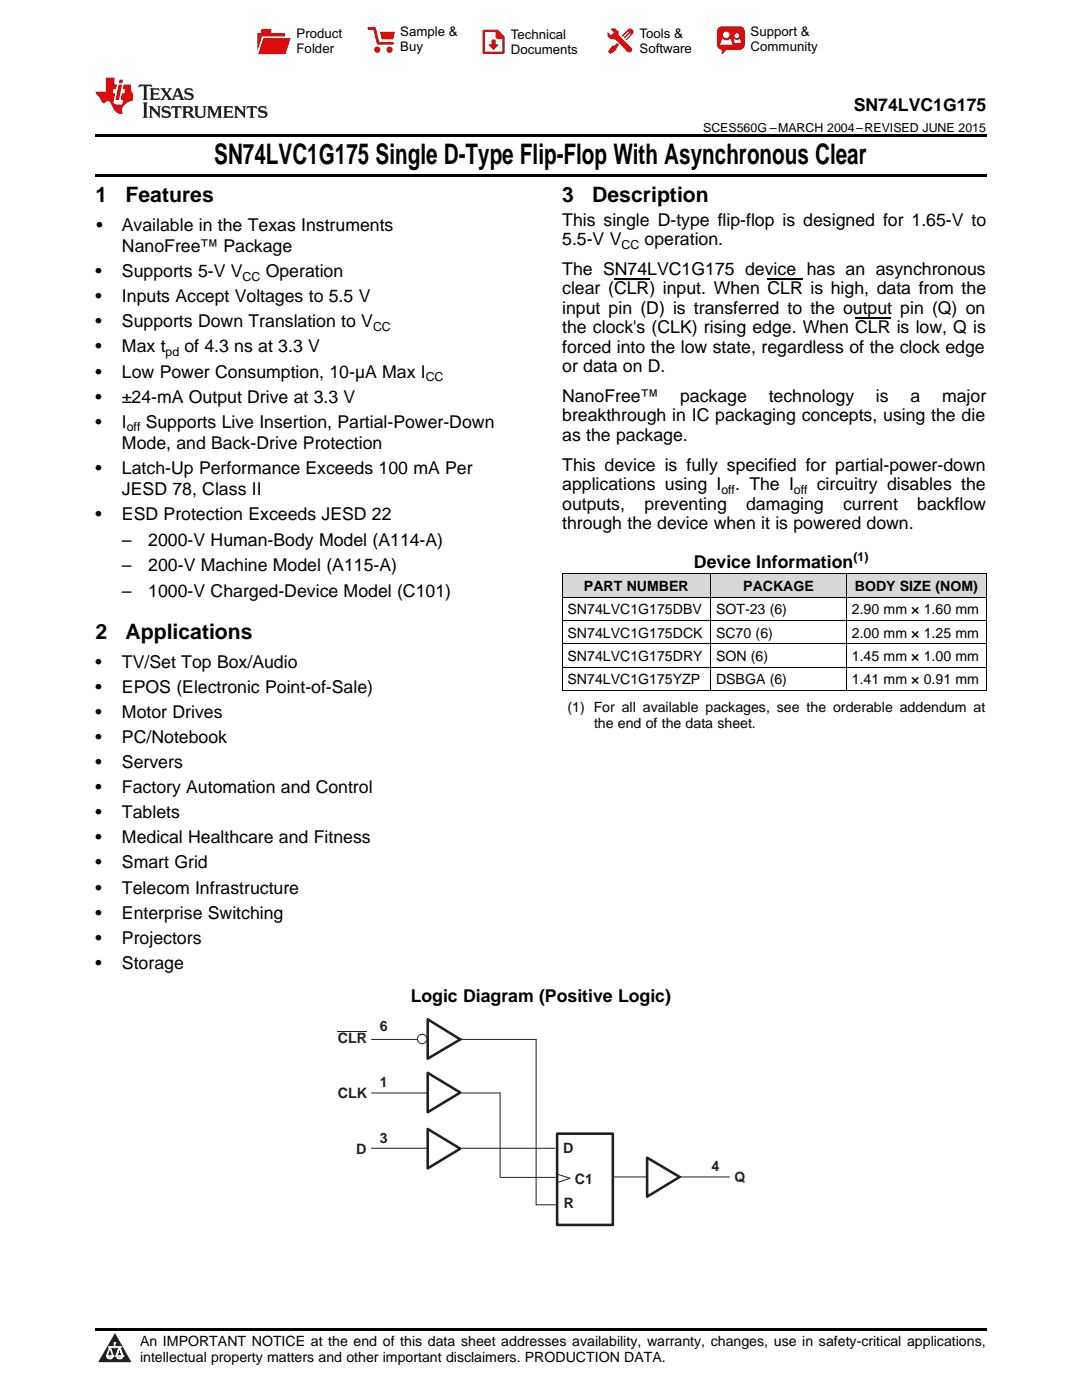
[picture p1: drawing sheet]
<svg xmlns="http://www.w3.org/2000/svg" width="216mm" height="279mm" viewBox="0 0 216 279" stroke-linecap="round" stroke-linejoin="round" font-family="sans-serif">
<defs><g id="words">
<text font-size="5.6" x="42.8" y="32.8">SN74LVC1G175 Single D-Type Flip-Flop With Asynchronous Clear</text>
<g font-size="4.2">
<text x="19" y="40.4">1</text>
<text x="25" y="40.4">Features</text>
<text x="112.2" y="40.4">3</text>
<text x="118.2" y="40.4">Description</text>
<text x="19" y="127.5">2</text>
<text x="25" y="127.5">Applications</text>
</g>
<g font-size="3.5">
<text x="170.4" y="22.2">SN74LVC1G175</text>
<text x="19.2" y="46.1">•</text>
<text x="24.3" y="46.1">Available in the Texas Instruments</text>
<text x="112.2" y="45">This single D-type flip-flop is designed for 1.65-V to</text>
<text x="24.3" y="50.3">NanoFree™ Package</text>
<text x="112.2" y="48.9">5.5-V V</text>
<text x="128.6" y="48.9">operation.</text>
<text x="19" y="55.3">•</text>
<text x="24.3" y="55.3">Supports 5-V V</text>
<text x="53" y="55.3">Operation</text>
<text x="112.2" y="54.9">The SN74LVC1G175 device has an asynchronous</text>
<text x="112.2" y="58.7">clear (CLR) input. When CLR is high, data from the</text>
<text x="19" y="60.3">•</text>
<text x="19" y="65.3">•</text>
<text x="24.3" y="60.3">Inputs Accept Voltages to 5.5 V</text>
<text x="24.3" y="65.3">Supports Down Translation to V</text>
<text x="112.2" y="62.6">input pin (D) is transferred to the output pin (Q) on</text>
<text x="19" y="70.3">•</text>
<text x="24.3" y="70.3">Max t</text>
<text x="36.8" y="70.3">of 4.3 ns at 3.3 V</text>
<text x="112.2" y="66.5">the clock's (CLK) rising edge. When CLR is low, Q is</text>
<text x="112.2" y="70.4">forced into the low state, regardless of the clock edge</text>
<text x="19" y="75.4">•</text>
<text x="24.3" y="75.4">Low Power Consumption, 10-µA Max I</text>
<text x="112.2" y="74.3">or data on D.</text>
<text x="19" y="80.4">•</text>
<text x="24.3" y="80.4">±24-mA Output Drive at 3.3 V</text>
<text x="112.2" y="80.2">NanoFree™</text>
<text x="135.7" y="80.2">package</text>
<text x="153.4" y="80.2">technology</text>
<text x="174.8" y="80.2">is</text>
<text x="181.7" y="80.2">a</text>
<text x="188" y="80.2">major</text>
<text x="19" y="85.4">•</text>
<text x="24.3" y="85.4">I</text>
<text x="24.3" y="89.6">Mode, and Back-Drive Protection</text>
<text x="29.1" y="85.4">Supports Live Insertion, Partial-Power-Down</text>
<text x="112.2" y="84.1">breakthrough in IC packaging concepts, using the die</text>
<text x="112.2" y="88">as the package.</text>
<text x="19" y="94.6">•</text>
<text x="24.3" y="94.6">Latch-Up Performance Exceeds 100 mA Per</text>
<text x="112.2" y="93.9">This device is fully specified for partial-power-down</text>
<text x="24.3" y="98.8">JESD 78, Class II</text>
<text x="112.2" y="97.8">applications using I</text>
<text x="112.2" y="101.7">outputs,</text>
<text x="128.6" y="101.7">preventing</text>
<text x="146.7" y="97.8">. The I</text>
<text x="148.9" y="101.7">damaging</text>
<text x="163" y="97.8">circuitry disables the</text>
<text x="168.2" y="101.7">current</text>
<text x="183" y="101.7">backflow</text>
<text x="19" y="103.9">•</text>
<text x="24.3" y="103.9">ESD Protection Exceeds JESD 22</text>
<text x="112.2" y="105.6">through the device when it is powered down.</text>
<text x="24.3" y="108.9">–</text>
<text x="29.6" y="108.9">2000-V Human-Body Model (A114-A)</text>
<text x="138.5" y="113.3">Device Information</text>
<text x="24.3" y="114">–</text>
<text x="24.3" y="119.1">–</text>
<text x="29.6" y="114">200-V Machine Model (A115-A)</text>
<text x="29.6" y="119.1">1000-V Charged-Device Model (C101)</text>
<text x="19" y="133.2">•</text>
<text x="24.3" y="133.2">TV/Set Top Box/Audio</text>
<text x="19" y="138.3">•</text>
<text x="19" y="143.3">•</text>
<text x="24.3" y="138.3">EPOS (Electronic Point-of-Sale)</text>
<text x="24.3" y="143.3">Motor Drives</text>
<text x="19" y="148.3">•</text>
<text x="24.3" y="148.3">PC/Notebook</text>
<text x="19" y="153.3">•</text>
<text x="24.3" y="153.3">Servers</text>
<text x="19" y="158.3">•</text>
<text x="24.3" y="158.3">Factory Automation and Control</text>
<text x="19" y="163.3">•</text>
<text x="24.3" y="163.3">Tablets</text>
<text x="19" y="168.3">•</text>
<text x="19" y="173.3">•</text>
<text x="24.3" y="168.3">Medical Healthcare and Fitness</text>
<text x="24.3" y="173.3">Smart Grid</text>
<text x="19" y="178.3">•</text>
<text x="24.3" y="178.3">Telecom Infrastructure</text>
<text x="19" y="183.3">•</text>
<text x="24.3" y="183.3">Enterprise Switching</text>
<text x="19" y="188.3">•</text>
<text x="24.3" y="188.3">Projectors</text>
<text x="19" y="193.4">•</text>
<text x="24.3" y="193.4">Storage</text>
<text x="82" y="200.1">Logic Diagram (Positive Logic)</text>
</g>
<g font-size="2.9" fill="#231f20">
<text x="67.4" y="208.1">CLR</text>
<text x="75.8" y="205.8">6</text>
<text x="67.4" y="219.1">CLK</text>
<text x="75.8" y="216.9">1</text>
<text x="71.1" y="230.3">D</text>
<text x="75.8" y="228.1">3</text>
<text x="112.4" y="230.1">D</text>
<text x="142" y="233.7">4</text>
<text x="114.7" y="236.3">C1</text>
<text x="146.6" y="235.9">Q</text>
<text x="112.5" y="241.1">R</text>
</g>
<g font-size="2.8">
<text x="116.5" y="118">PART NUMBER</text>
<text x="148.3" y="118">PACKAGE</text>
<text x="170.6" y="118">BODY SIZE (NOM)</text>
<text x="113.2" y="122.6">SN74LVC1G175DBV</text>
<text x="142.9" y="122.6">SOT-23 (6)</text>
<text x="170" y="122.6">2.90 mm × 1.60 mm</text>
<text x="113.2" y="127.3">SN74LVC1G175DCK</text>
<text x="113.2" y="131.9">SN74LVC1G175DRY</text>
<text x="142.9" y="127.3">SC70 (6)</text>
<text x="142.9" y="131.9">SON (6)</text>
<text x="170" y="127.3">2.00 mm × 1.25 mm</text>
<text x="170" y="131.9">1.45 mm × 1.00 mm</text>
<text x="113.2" y="136.6">SN74LVC1G175YZP</text>
<text x="142.9" y="136.6">DSBGA (6)</text>
<text x="170" y="136.6">1.41 mm × 0.91 mm</text>
<text x="113.2" y="142.1">(1) For all available packages, see the orderable addendum at</text>
<text x="118.5" y="145.3">the end of the data sheet.</text>
<text x="27.9" y="268.6">An IMPORTANT NOTICE at the end of this data sheet addresses availability, warranty, changes, use in safety-critical applications,</text>
<text x="27.9" y="271.8">intellectual property matters and other important disclaimers. PRODUCTION DATA.</text>
</g>
<g font-size="2.6">
<text x="59.2" y="7.6">Product</text>
<text x="59.2" y="10.6">Folder</text>
<text x="79.9" y="7.3">Sample &amp;</text>
<text x="79.9" y="10.2">Buy</text>
<text x="101.9" y="7.8">Technical</text>
<text x="101.9" y="10.8">Documents</text>
<text x="127.6" y="7.6">Tools &amp;</text>
<text x="127.6" y="10.6">Software</text>
<text x="149.8" y="7.2">Support &amp;</text>
<text x="149.8" y="10.2">Community</text>
</g>
<g font-size="2.5">
<text x="140.3" y="26.3">SCES560G –MARCH 2004–REVISED JUNE 2015</text>
<text x="124" y="49.6">CC</text>
<text x="48.4" y="56">CC</text>
<text x="33" y="71">pd</text>
<text x="74.4" y="66">CC</text>
<text x="84.9" y="76.1">CC</text>
<text x="25.3" y="86.1">off</text>
<text x="143.9" y="98.5">off</text>
<text x="158.4" y="98.5">off</text>
<text x="170.3" y="111.9">(1)</text>
</g>
</g></defs>
<g fill="#d8d8d8">
<path d="M112.2 114.6h29.6v4.6h-29.6z"/>
<path d="M141.8 114.6h27.1v4.6h-27.1z"/>
<path d="M168.9 114.6h27.9v4.6h-27.9z"/>
</g>
<path d="M22.9 266l3.3 5.9h-6.6z" fill="#231f20"/>
<path d="M21.3 270.6h1.2l-.3 .5h-.3a.53 .53 0 0 1-.6-.5z" fill-rule="evenodd" fill="#fff"/>
<path d="M21.3 270.6h1.2l-.3 .5h-.3a.53 .53 0 0 1-.6-.5z" fill="none" stroke="#231f20" stroke-width=".33"/>
<path d="M21.3 270.6l1.2 .1-.3 .4h-.5z" fill="none" stroke="#fff" stroke-width=".33"/>
<path d="M22.9 268.9h.1" fill="none" stroke="#fff" stroke-width=".33"/>
<path d="M22.9 268v.9z" fill="#fff"/>
<path d="M22.9 268v.9z" fill="none" stroke="#fff" stroke-width=".33"/>
<circle cx="22.9" cy="268" r=".16" fill="#fff"/>
<path d="M21.8 268.8h.1" fill="none" stroke="#fff" stroke-width=".33"/>
<path d="M21.8 268.8h2.2z" fill="#fff"/>
<path d="M21.8 268.8h2.2z" fill="none" stroke="#fff" stroke-width=".33"/>
<circle cx="24" cy="268.8" r=".16" fill="#fff"/>
<path d="M23.2 270.6h.1" fill="none" stroke="#fff" stroke-width=".33"/>
<path d="M23.8 268.8l-.6 1.8z" fill="#fff"/>
<path d="M23.8 268.8l-.6 1.8z" fill="none" stroke="#fff" stroke-width=".33"/>
<path d="M23.8 268.8l.7 1.8z" fill="#fff"/>
<path d="M23.8 268.8l.7 1.8z" fill="none" stroke="#fff" stroke-width=".33"/>
<path d="M24.4 270.6h.1" fill="none" stroke="#fff" stroke-width=".33"/>
<circle cx="21.3" cy="270.6" r=".16" fill="#fff"/>
<path d="M22 268.8l-.7 1.8z" fill="#fff"/>
<path d="M22 268.8l-.7 1.8z" fill="none" stroke="#fff" stroke-width=".33"/>
<path d="M22 268.8l.5 1.8z" fill="#fff"/>
<path d="M22 268.8l.5 1.8z" fill="none" stroke="#fff" stroke-width=".33"/>
<circle cx="22.5" cy="270.6" r=".16" fill="#fff"/>
<path d="M23.3 270.6h1.2a.63 .63 0 0 1-.6 .5 .63 .63 0 0 1-.6-.5z" fill-rule="evenodd" fill="#fff"/>
<path d="M23.3 270.6h1.2a.63 .63 0 0 1-.6 .5 .63 .63 0 0 1-.6-.5z" fill="none" stroke="#231f20" stroke-width=".33"/>
<path d="M23.3 270.6h1.2l-.4 .5h-.5z" fill="none" stroke="#fff" stroke-width=".33"/>
<path d="M23.2 270.6h.1" fill="none" stroke="#fff" stroke-width=".33"/>
<circle cx="24.5" cy="270.6" r=".16" fill="#fff"/>
<path d="M19 265.1h177.8v.5h-177.8z" fill="#000"/>
<path d="M74.1 218.1h25.7M107 207.4v33M74.1 229.2h36.6M99.9 235h10.9" fill="none" stroke="#231f20" stroke-width=".2"/>
<path d="M111.2 226.3h11.1v18.2h-11.1z" fill="#fff"/>
<path d="M111.2 226.3h11.1v18.2h-11.1z" fill="none" stroke="#231f20" stroke-width=".51"/>
<path d="M67.4 205.8h5.8M74.1 207.4h32.9M99.8 218.1v16.9M111.1 234.3l2.6 .8-2.7 1M122.3 234.9h23.2M107 240.4h4.2" fill="none" stroke="#231f20" stroke-width=".2"/>
<path d="M85.3 214.1l6.5 3.9-6.5 4z" fill="#fff"/>
<path d="M85.3 214.1l6.5 3.9-6.5 4z" fill="none" stroke="#231f20" stroke-width=".51"/>
<path d="M129.1 231l6.5 3.9-6.5 3.9z" fill="#fff"/>
<path d="M129.1 231l6.5 3.9-6.5 3.9z" fill="none" stroke="#231f20" stroke-width=".51"/>
<circle cx="135.6" cy="234.9" r=".17" fill="#231f20"/>
<path d="M85.3 203.4l6.5 4-6.5 3.9z" fill="#fff"/>
<path d="M85.3 203.4l6.5 4-6.5 3.9z" fill="none" stroke="#231f20" stroke-width=".51"/>
<circle cx="91.8" cy="207.4" r=".17" fill="#231f20"/>
<circle cx="84.2" cy="207.4" r=".94" fill="#fff"/>
<circle cx="84.2" cy="207.4" r=".94" fill="none" stroke="#231f20" stroke-width=".2"/>
<path d="M85.3 225.3l6.5 3.9-6.5 4z" fill="#fff"/>
<path d="M85.3 225.3l6.5 3.9-6.5 4z" fill="none" stroke="#231f20" stroke-width=".51"/>
<path d="M19 34.8h177.8v.5h-177.8zM19 26.8h177.8v.6h-177.8zM112.2 137.8l.1 .1zM168.8 137.8l.1 .1zM196.7 137.8l.1 .1z" fill="#000"/>
<path d="M112.2 119.2h84.6M112.2 114.5h84.6M112.2 114.5v23.4M141.8 114.5v23.4M168.9 114.5v23.4M196.8 114.5v23.4M112.2 137.8h84.6M112.2 133.2h84.6M112.2 128.5h84.6M112.2 123.8h84.6" fill="none" stroke="#000" stroke-width=".2"/>
<path d="M27.7 16.9l-.1 .6 .6-.3h.5v.2v2.2l-.2 .4h1l-.2-.4v-2.2v-.2h.5l.6 .3-.2-.6zM29.9 17.6l.2 .4v1.6l-.2 .4h1.9l.1-.6a1.09 1.09 0 0 1-1.3 .1v-.6h.6l.4 .2v-.7l-.2 .2h-.8v-.6l.2-.1a1.01 1.01 0 0 1 1 .3l-.1-.6zM32 17.6l.9 1.2-1 1.2h.9l-.2-.3 .5-.7 .5 .7-.3 .3h1.7l-.2-.3 .1-.4h1l.1 .4-.2 .3h1l-.3-.4-.7-2h-.5l-1 2.2-.8-1.1 .9-1.1h-.9l.2 .2-.4 .7-.4-.7 .2-.2zM35.4 18l.4 1h-.8zM37 17.7a.66 .66 0 0 0-.2 .8 .66 .66 0 0 0 .6 .4l.7 .2 .1 .2a.8 .8 0 0 1-.7 .4 .8 .8 0 0 1-.7-.5l.1 .8 .2-.2a.94 .94 0 0 0 1.1 .1 .94 .94 0 0 0 .4-.9 1.48 1.48 0 0 0-1.3-.6v-.4a1.1 1.1 0 0 1 1.2 .2l-.2-.6-.2 .1-.5-.1zM28.5 20.4l.2 .4v2.3l-.2 .4h1l-.2-.4v-2.3l.2-.4zM29.7 21.2l.2 .4v1.5l-.2 .4h.8l-.3-.4 .1-1.3 1.6 1.8v-2l.2-.4h-.7l.2 .2v1.1l-1.2-1.3zM32.5 21.3a.66 .66 0 0 0-.2 .8 .66 .66 0 0 0 .6 .4l.6 .2 .2 .2a.8 .8 0 0 1-.8 .4 .8 .8 0 0 1-.7-.5l.2 .7 .2-.1a.94 .94 0 0 0 1 .1 .94 .94 0 0 0 .5-1 1.47 1.47 0 0 0-1.3-.6l-.1-.3a1.1 1.1 0 0 1 1.3 .2l-.2-.6-.2 .1-.5-.2zM34.3 21.2l-.2 .6a.64 .64 0 0 1 .8-.3v1.6l-.2 .4h1l-.3-.4 .1-1.6a.66 .66 0 0 1 .8 .3l-.2-.6zM36.3 21.2l.3 .4v1.5l-.3 .4h1l-.2-.2v-.7h.5l.1 .1a.8 .8 0 0 0 1.2 .7l-1-1a.62 .62 0 0 0 .6-.5 .62 .62 0 0 0-.6-.7zM37.1 21.5h.1a.48 .48 0 0 1 .6 0 .48 .48 0 0 1 .1 .6l-.2 .1-.6 .1zM38.7 21.2l.2 .2a2.29 2.29 0 0 0 .4 2 1.05 1.05 0 0 0 1.7-.7v-1.3l.2-.2h-.8l.2 .4v1.1a.61 .61 0 0 1-.6 .6 .61 .61 0 0 1-.6-.6v-1.1l.3-.4zM41.3 21.2l.3 .4v1.5l-.3 .4h.8l-.2-.4v-1.4l.8 1.9 .9-1.9v1.4l-.2 .4h.9l-.2-.4v-1.5l.2-.4h-.8l-.7 1.5-.6-1.5zM44.5 21.2l.2 .4v1.5l-.2 .4h1.9l.2-.6a1.1 1.1 0 0 1-1.4 .2v-.7h.6l.4 .2v-.6l-.2 .1-.8 .1v-.6l.2-.1a1.02 1.02 0 0 1 1.1 .2l-.2-.5zM46.7 21.2l.2 .4v1.5l-.2 .4h.8l-.3-.4 .1-1.3 1.6 1.8v-2l.2-.4h-.7l.2 .2v1.1l-1.2-1.3zM49.3 21.2l-.1 .6a.64 .64 0 0 1 .8-.3v1.6l-.3 .4h1l-.2-.4v-1.6a.66 .66 0 0 1 .8 .3l-.1-.6zM51.7 21.3a.66 .66 0 0 0-.2 .7 .66 .66 0 0 0 .7 .5l.6 .2 .1 .2a.8 .8 0 0 1-.7 .4 .8 .8 0 0 1-.7-.5l.1 .7 .2-.1a.94 .94 0 0 0 1.1 .1 .94 .94 0 0 0 .4-1 1.48 1.48 0 0 0-1.2-.6l-.1-.3a1.1 1.1 0 0 1 1.2 .2l-.2-.6-.1 .1-.6-.2z" fill="#231f20"/>
<path d="M21.1 15.5v2.8h-2v.4l.9 .9a.96 .96 0 0 0 1 1 .59 .59 0 0 1 .5-.4 .59 .59 0 0 1 .5 .3l.4 .8a1.61 1.61 0 0 0 2.1 1.3 1.63 1.63 0 0 1 1.1-2.2l.9-.3v-1.5a1.6 1.6 0 0 1-.4-1.7h-1.4l-.2 .9h.5l-.2 .8h-.5l-.2 1v.3h.5l-.2 .9h-.7a.74 .74 0 0 1-1-.6l.3-1.6h-.5l.2-.8h.5l.1-.9h-.4v-1.4zM23.7 16.9l-.7 3h.8l.6-3zM23.8 15.9l-.1 .7h.7l.2-.7z" fill="#ee1d23"/>
<g fill="#d60000">
<path d="M52.1 5.8h2v.8h2.8v4.2h-5.5v-4.2h.7z" fill-rule="evenodd"/>
<path d="M52.4 7.5h5.6l-1 3.3h-5.6z" fill-rule="evenodd"/>
</g>
<path d="M52.4 7.4h5.7l-.1 .1h-5.5l-1.1 3.3z" fill-rule="evenodd" fill="#fff"/>
<path d="M52.4 7.4h5.7l-.1 .1h-5.5l-1.1 3.3z" fill="none" stroke="#fff" stroke-width=".2"/>
<path d="M73.6 5.7h1.1l.7 2.9h2.9" fill="none" stroke="#d60000" stroke-width=".55"/>
<g fill="#d60000">
<path d="M75.8 6.3h3l-.4 1.6h-2.2z" fill-rule="evenodd"/>
<circle cx="75.3" cy="9.9" r=".62"/>
<circle cx="77.7" cy="9.9" r=".62"/>
</g>
<path d="M96.5 6.2h2.7l1.3 1.2v3.1h-4z" fill="none" stroke="#d60000" stroke-width=".44"/>
<g fill="#d60000">
<path d="M98.1 7.9h.8v1h.5l-.9 1.1-1-1v-.1h.6z" fill-rule="evenodd"/>
<path d="M98.9 6.2h.3l1.3 1.2v.4h-1.3l-.3-.4z" fill-rule="evenodd"/>
<path d="M121.9 5.7h.8l.7 .6 .1 .7 2.5 2.5-.8 .8-2.3-2.3-1.1-.2-.6-.6v-.8l.7 .6 .5-.4v-.2l-.5-.5z" fill-rule="evenodd"/>
<path d="M122.2 9.1h.4l.5-.5 .4 .4-.5 .5v.4l-1.2 .9-.5-.5z" fill-rule="evenodd"/>
<path d="M125.3 5.9a.67 .67 0 0 1 .9 0 .67 .67 0 0 1 0 .9z" fill-rule="evenodd"/>
<path d="M125.3 5.9l.9 .9-1.2 1.2h-.2v-.2l1-.9v-.2h-.2l-.9 1h-.2v-.2l.9-1 .1-.2h-.3l-.9 1h-.2v-.2z" fill-rule="evenodd"/>
<circle cx="125.6" cy="9.9" r=".54"/>
</g>
<path d="M123.3 6.3v.7" fill="none" stroke="#d60000" stroke-width=".2"/>
<g fill="#d60000">
<path d="M143.4 5.5l.6-.2h3.6a.95 .95 0 0 1 1 .9v2.8a.95 .95 0 0 1-1 .9h-3.6a.95 .95 0 0 1-.9-.9v-2.8z" fill-rule="evenodd"/>
<path d="M144 9.9h.9l-.7 .9h-.2z" fill-rule="evenodd"/>
</g>
<g fill="#fff">
<path d="M146.6 8.6h1.3z"/>
<path d="M144.1 7.8h.3l.1 .2h.8l.2-.2h.3l.4 1.1h-2.5z" fill-rule="evenodd"/>
<path d="M146.4 7.8h.3l.1 .2h.5l.2-.2h.2l.2 .8h-1.3z" fill-rule="evenodd"/>
<circle cx="144.9" cy="6.9" r=".65"/>
<circle cx="147" cy="7.1" r=".48"/>
</g>
<path d="M122.5 55.6h7.1M153.1 55.6h7.1M170.6 63.4h7.1" fill="none" stroke="#000" stroke-width=".25"/>
<use href="#words"/>
</svg>
